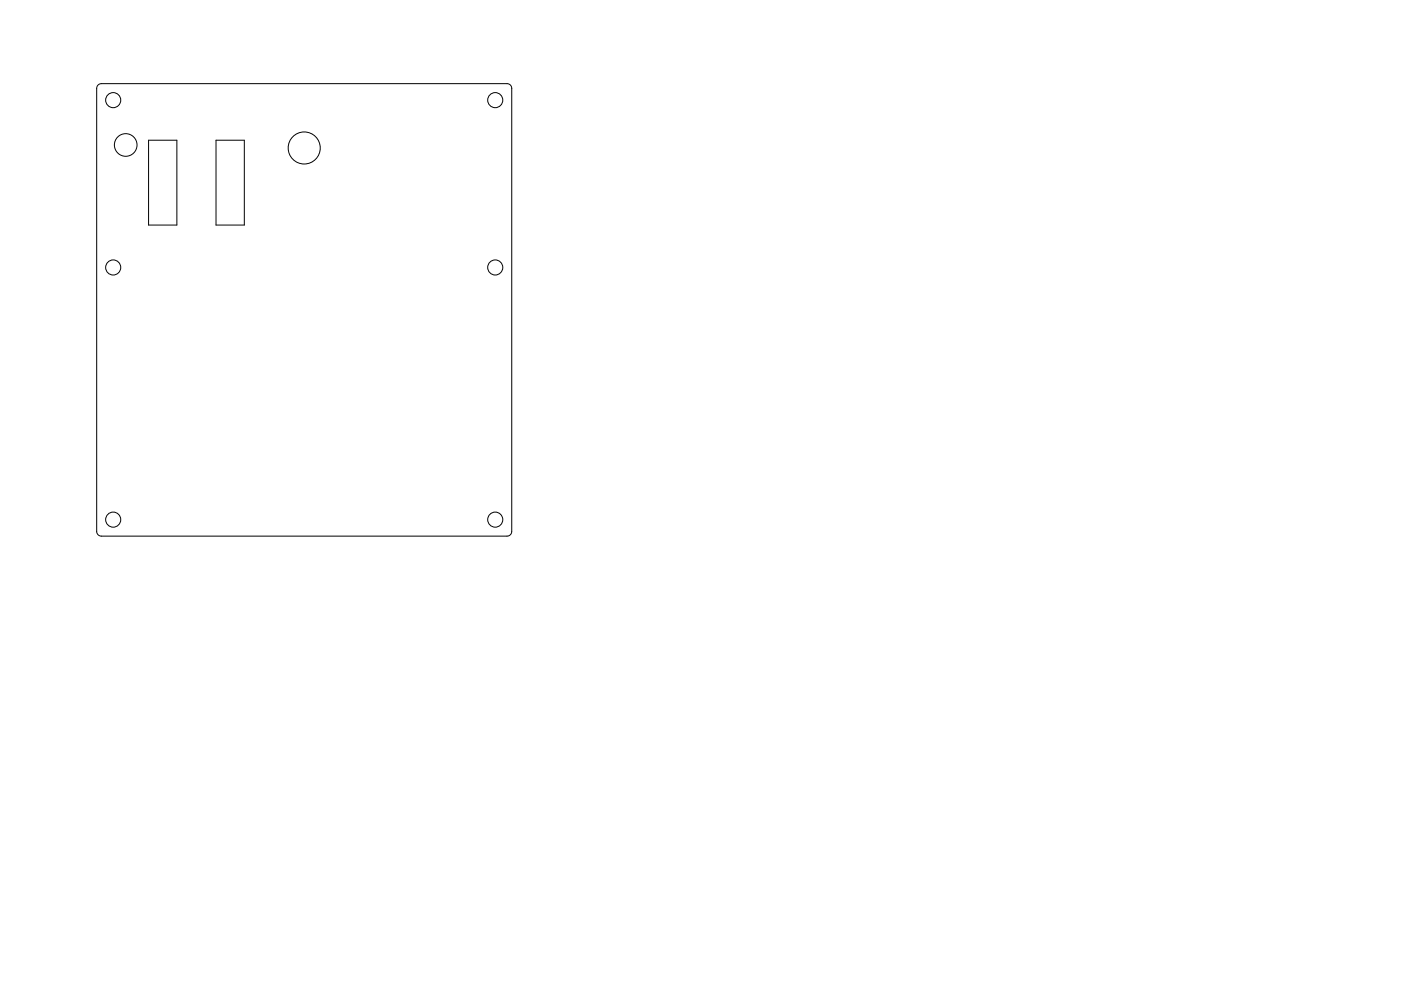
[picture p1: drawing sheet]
<svg xmlns="http://www.w3.org/2000/svg" width="297mm" height="210mm" viewBox="0 0 297 210" stroke-linecap="round" stroke-linejoin="round" font-family="sans-serif">
<g fill="none" stroke="#000" stroke-width=".21">
<path d="M20.8 18l.7-.3h86a1 1 0 0 1 1 1v94a1 1 0 0 1-1 1h-86a1 1 0 0 1-1-1v-94zM31.5 29.7h6v18h-6zM45.8 29.7h6v18h-6z"/>
<circle cx="24" cy="21.2" r="1.6"/>
<circle cx="26.7" cy="30.8" r="2.4"/>
<circle cx="64.5" cy="31.4" r="3.4"/>
<circle cx="105" cy="21.2" r="1.6"/>
<circle cx="24" cy="56.7" r="1.6"/>
<circle cx="105" cy="56.7" r="1.6"/>
<circle cx="24" cy="110.2" r="1.6"/>
<circle cx="105" cy="110.2" r="1.6"/>
</g>
</svg>
